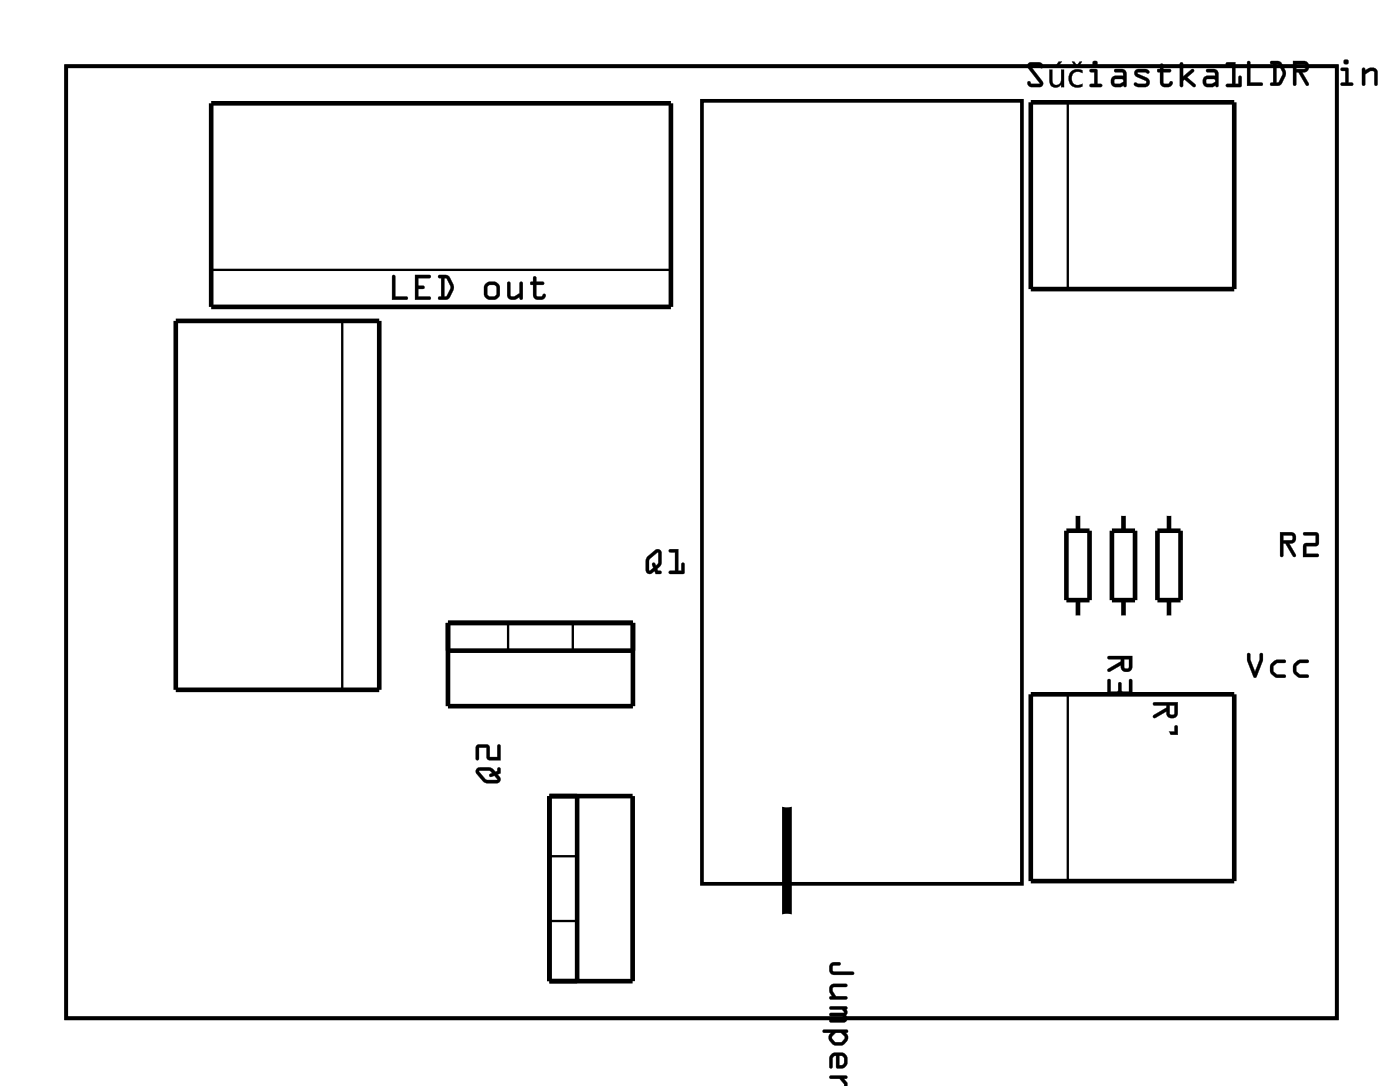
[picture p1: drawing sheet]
<svg xmlns="http://www.w3.org/2000/svg" width="77mm" height="60mm" viewBox="0 0 77 60" stroke-linecap="round" stroke-linejoin="round" font-family="sans-serif">
<path d="M3.6 3.6h69.8v52.3h-69.8zM38.6 5.5h17.5v43h-17.5z" fill="none" stroke="#000" stroke-width=".2"/>
<path d="M3.6 3.6h69.8v52.3h-69.8z" fill="none" stroke="#000" stroke-width=".05"/>
<g fill="none" stroke="#000" stroke-width=".25">
<path d="M9.7 17.6h11.1v20.3h-11.1zM11.6 5.7h25.3v11.1h-25.3zM56.6 5.6h11.2v10.3h-11.2zM24.6 34.2h10.2v4.6h-10.2zM24.6 35.7h10.2M56.6 38.1h11.2v10.3h-11.2zM58.6 29.1h1.3v3.8h-1.3zM59.2 28.2v.9M59.2 32.9v1M61.1 29.1h1.3v3.8h-1.3zM61.7 28.2v.9M61.7 32.9v1"/>
<path d="M63.6 29.1h1.3v3.8h-1.3zM64.2 28.2v.9M64.2 32.9v1M30.2 43.7h4.6v10.2h-4.6zM31.7 43.7v10.2"/>
</g>
<path d="M11.6 14.8h25.3M18.8 17.6v20.3M58.7 5.6v10.3M27.9 34.2v1.5M31.5 34.2v1.5M58.7 38.1v10.3M30.2 50.6h1.5M30.2 47h1.5" fill="none" stroke="#000" stroke-width=".13"/>
<path d="M43.2 44.2v6.1" fill="none" stroke="#000" stroke-width=".53"/>
<g fill="#000">
<path d="M67.4 3.4h.5v1.2h.1v-.4h.2v.6l-.9-.1 .1-.1h.3v-1h-.3zM36.8 30.2l.5-.1v1.2h.1v-.4h.2v.6h-.9l.1-.2h.3v-1h-.3zM60.9 37.3h.1v.7l.4-.1v-.4l.1-.1 .1 .1v.4l.4 .1v-.6l.1-.1 .1 .7-.2 .1h-.5h-.6l-.1-.1zM63.4 39.8l.1 .1v.3h1v-.3l.1-.1 .1 .5h-1.2v.2h.4v.1l-.5 .1zM71.6 29.2h.7l.1 .1v.6l-.6 .1v.4h.6v.2h-.8v-.7l.7-.1v-.4h-.7zM26.2 40.9h.6l.1 .1v.6h.4v-.6l.1-.1 .1 .8h-.7l-.1-.7h-.4v.6l-.1 .1z"/>
<path d="M21.6 15.1l.1 .1v1.1h.6a.1 .1 0 0 1 .1 .1 .1 .1 0 0 1-.1 .1h-.8zM21.6 15.1l-.1 1.4 .8-.1v-.1h-.6v-1.1zM22.8 15.1h.8a.1 .1 0 0 1 .1 .1 .1 .1 0 0 1-.1 .1h-.6v.4h.2a.1 .1 0 0 1 .1 .1 .1 .1 0 0 1-.1 .1h-.2v.4h.6a.1 .1 0 0 1 .1 .1 .1 .1 0 0 1-.1 .1h-.8zM22.8 15.1v1.4l.8-.1v-.1h-.6v-.4l.3-.1v-.1h-.3v-.4h.6l.1-.1zM24.1 15.1h.5l.3 .7-.2 .6-.6 .1a.1 .1 0 0 1 0-.1 .1 .1 0 0 1 0-.1h.1v-1h-.1zM24.1 15.1v.1l.1 .1v1h-.1v.1h.4l.4-.4v-.4l-.3-.5zM24.4 15.3v1l.1-.1 .2-.4-.2-.5zM24.4 15.3h.2l.2 .5-.3 .5h-.1z"/>
<path d="M21.6 15.1l.1 .1v1.1h.7v.1l-.9 .1zM22.8 15.1h.9l-.1 .2h-.6v.4h.3v.1v.1h-.3v.4h.6v.1l-.8 .1zM24.1 15.1h.5a.8 .8 0 0 1 .1 1.2l-.2 .1h-.4v-.1h.1v-1l-.1-.1zM24.4 15.3v1h.1l.3-.5-.2-.5z"/>
<path d="M26.5 16a.55 .55 0 0 1 1.1 0 .55 .55 0 0 1-1.1 0zM26.6 16a.49 .49 0 0 0 .9 0 .49 .49 0 0 0-.9 0zM26.8 15.7v.5l.1 .1 .3-.1v-.5l-.3-.1zM26.8 15.7l.3-.1 .2 .1v.4l-.1 .2h-.3l-.1-.1zM27.9 15.5h.1v.7l.1 .1 .4-.2v-.5a.1 .1 0 0 1 .1-.1 .1 .1 0 0 1 .1 .1v.8a.1 .1 0 0 1-.1 .1 .11 .11 0 0 1-.1-.2 .4 .4 0 0 1-.6-.1zM27.9 15.5v.7a.35 .35 0 0 0 .5 .2l.2-.1v.1h.1v-.9h-.1v.6l-.5 .2-.1-.1v-.7zM29.3 15.2h.2v.3h.3a.1 .1 0 0 1 .1 .1 .1 .1 0 0 1-.1 0h-.3v.6l.2 .1 .2-.2 .1 .1a.21 .21 0 0 1-.1 .2 .21 .21 0 0 1-.2 .1l-.3-.1-.1-.1v-.7h-.1l-.1-.1h.2zM29.3 15.2v.3h-.2v.1h.2v.6a.37 .37 0 0 0 .3 .3 .37 .37 0 0 0 .4-.3l-.1-.1-.1 .2-.3-.1v-.6h.3h.1l-.1-.1h-.3l-.1-.3z"/>
<path d="M26.6 16a.5 .5 0 0 1 .9 0 .5 .5 0 0 1-.9 0zM26.8 15.7v.5l.1 .1h.3l.1-.2v-.4l-.2-.1zM27.9 15.5h.1v.7l.1 .1 .4-.2v-.6h.2v.9h-.1l-.1-.1a.38 .38 0 0 1-.3 .2 .38 .38 0 0 1-.3-.3zM29.3 15.2h.2v.3h.3l.1 .1h-.1h-.3v.7h.3l.1-.2 .1 .1a.35 .35 0 0 1-.4 .3 .35 .35 0 0 1-.3-.3v-.6h-.1l-.1-.1h.2z"/>
<path d="M56.5 3.5l.7-.1 .1 .3a.13 .13 0 0 1-.1 0 .13 .13 0 0 1-.1-.1h-.5l.7 .9v.2l-.7 .1-.2-.3a.13 .13 0 0 1 .2 0 .13 .13 0 0 1 .1 .1h.4l-.6-.9zM56.5 3.5v.2l.6 .9h-.4l-.2-.1v.1l.1 .2h.5a.19 .19 0 0 0 .2-.1 .19 .19 0 0 0 0-.2l-.7-.9h.5l.1 .1v-.2l-.1-.1zM57.6 3.8h.2v.6a.24 .24 0 0 0 .3 .3 .24 .24 0 0 0 .2-.3v-.6h.2v1h-.2v-.2a.35 .35 0 0 1-.4 .2 .35 .35 0 0 1-.3-.4zM57.6 3.8l.1 .6a.34 .34 0 0 0 .2 .4 .34 .34 0 0 0 .4-.2v.2h.1v-1h-.1v.6a.26 .26 0 0 1-.2 .3 .26 .26 0 0 1-.3-.3v-.6zM58.2 3.4h.1l-.2 .3h-.2zM58.2 3.4l-.3 .3h.2l.2-.3zM58.8 3.9a.57 .57 0 0 1 .7 0v.1a.36 .36 0 0 0-.5 .1 .36 .36 0 0 0 0 .5 .36 .36 0 0 0 .5 0v.1a.52 .52 0 0 1-.7-.1 .52 .52 0 0 1 0-.7zM58.8 3.9a.51 .51 0 0 0 0 .7 .51 .51 0 0 0 .7 .1v-.1a.37 .37 0 0 1-.5 0 .37 .37 0 0 1 0-.5 .37 .37 0 0 1 .5-.1v-.1l-.2-.1zM58.9 3.4h.1l.2 .2 .1-.2h.1l-.2 .3h-.1zM58.9 3.4l.2 .3h.1l.2-.3h-.1l-.1 .2-.2-.2zM59.9 3.8h.4v.8h.2a.1 .1 0 0 1 .1 .1 .1 .1 0 0 1-.1 .1h-.6a.1 .1 0 0 1-.1-.1 .1 .1 0 0 1 .1-.1h.2v-.6h-.2zM59.9 3.8v.2h.2v.6h-.2v.1l.6 .1v-.2h-.2v-.8zM60 3.5a.15 .15 0 0 1 .3 0 .15 .15 0 0 1-.3 0zM60 3.5a.15 .15 0 0 0 .3 0 .15 .15 0 0 0-.3 0zM61.2 3.8h.4l.2 .1 .1 .1v.7a.09 .09 0 0 1-.1 .1 .09 .09 0 0 1-.1-.1l-.4 .1a.32 .32 0 0 1-.3-.3 .32 .32 0 0 1 .3-.3h.4v-.2h-.4zM61.2 3.8l.1 .2h.4v.2h-.4a.31 .31 0 0 0-.3 .3 .31 .31 0 0 0 .3 .3l.4-.1h.2v-.7l-.2-.2zM61.2 4.4l.1 .2h.2l.2-.1v-.1zM61.2 4.4l.5-.1v.2l-.2 .1h-.2zM62.4 3.8a.71 .71 0 0 1 .7 .1 .12 .12 0 0 1 0 .2 .12 .12 0 0 1-.2-.1h-.4l.5 .3a.28 .28 0 0 1 .2 .3 .28 .28 0 0 1-.3 .2l-.6-.1a.12 .12 0 0 1 .1-.1 .12 .12 0 0 1 .1 0h.4l.1-.1-.6-.3-.1-.2zM62.4 3.9l-.1 .1 .1 .2 .6 .3-.1 .1-.6-.1v.2l.1 .1h.5a.27 .27 0 0 0 .2-.2 .27 .27 0 0 0-.1-.3l-.5-.3h.4a.1 .1 0 0 0 .2 0 .09 .09 0 0 0 0-.1l-.2-.1zM63.7 3.5h.2v.3h.3a.1 .1 0 0 1 .1 .1 .1 .1 0 0 1-.1 .1h-.3v.5l.3 .1 .1-.1h.1a.21 .21 0 0 1 0 .2 .21 .21 0 0 1-.2 .1h-.3l-.2-.2v-.6h-.1v-.1l.1-.1zM63.8 3.5l-.1 .3-.1 .1 .1 .1v.5a.37 .37 0 0 0 .4 .3 .37 .37 0 0 0 .3-.2l-.1-.1-.1 .1h-.3v-.6h.4v-.1l-.1-.1h-.3v-.2zM64.8 3.4l.2 .1v.7l.4-.4a.1 .1 0 0 1 .2 0 .09 .09 0 0 1 0 .1l-.4 .3 .5 .4a.1 .1 0 0 1 0 .2 .1 .1 0 0 1-.2 0l-.4-.4h-.1v.3a.1 .1 0 0 1-.1 .1 .1 .1 0 0 1-.1-.1zM64.8 3.5v1.2h.2v-.3h.1l.5 .4v-.2l-.4-.4 .4-.4h-.1l-.5 .4v-.7zM66.3 3.8h.4l.2 .1v.1v.7a.09 .09 0 0 1 0 .1 .09 .09 0 0 1-.1-.1l-.5 .1a.32 .32 0 0 1-.2-.3 .32 .32 0 0 1 .2-.3h.5l-.1-.2h-.4zM66.3 3.8v.2h.5v.2h-.5a.31 .31 0 0 0-.2 .3 .31 .31 0 0 0 .2 .3l.5-.1h.1v-.7l-.1-.2zM66.3 4.4v.2h.3l.2-.1-.1-.1zM66.3 4.4l.4-.1 .1 .2-.2 .1h-.3z"/>
<path d="M56.5 3.5l.6-.1 .2 .2-.1 .1-.1-.1h-.5l.7 .9-.1 .3h-.5l-.2-.2v-.1l.1 .1h.5l-.6-.9zM57.6 3.8h.2v.6a.25 .25 0 0 0 .3 .3 .25 .25 0 0 0 .2-.3v-.6h.1v1h-.1v-.2a.35 .35 0 0 1-.4 .2 .35 .35 0 0 1-.3-.4zM58.2 3.4h.1l-.2 .3h-.2zM58.8 3.9l.5-.1 .2 .1v.1a.37 .37 0 0 0-.5 .1 .37 .37 0 0 0 0 .5 .37 .37 0 0 0 .5 0v.1a.51 .51 0 0 1-.7-.1 .51 .51 0 0 1 0-.7zM58.9 3.4h.1l.2 .2 .1-.2h.1l-.2 .3h-.1zM59.9 3.8h.4v.8h.2v.2l-.6-.1v-.1h.2v-.6h-.2zM60 3.5a.15 .15 0 0 1 .3 0 .15 .15 0 0 1-.3 0zM61.2 3.8h.5l.2 .2v.8l-.2-.1-.4 .1a.32 .32 0 0 1-.3-.3 .32 .32 0 0 1 .3-.3h.4v-.2h-.4zM61.2 4.4l.1 .2h.2l.2-.1v-.2zM62.4 3.9l.5-.1 .2 .1a.12 .12 0 0 1-.1 .2 .12 .12 0 0 1-.1-.1h-.4l.5 .3a.27 .27 0 0 1 .1 .3 .27 .27 0 0 1-.2 .2h-.5l-.1-.1v-.2l.6 .1 .1-.1-.6-.3-.1-.2zM63.7 3.5h.2v.3h.4v.1v.1h-.4v.6h.3l.1-.1h.1a.35 .35 0 0 1-.3 .3 .35 .35 0 0 1-.4-.3v-.5h-.1v-.1l.1-.1zM64.8 3.4l.2 .1v.7l.5-.4h.1l-.4 .4 .5 .4-.1 .2-.5-.4h-.1v.4l-.2-.1zM66.3 3.8h.5l.1 .2v.8l-.1-.1-.5 .1a.32 .32 0 0 1-.2-.3 .32 .32 0 0 1 .2-.3h.4v-.2h-.4zM66.3 4.4v.2h.3l.2-.1-.1-.2z"/>
<path d="M67.4 3.4h.5v1.2h.1v-.4a.1 .1 0 0 1 .1 0 .1 .1 0 0 1 .1 0v.6h-.8a.1 .1 0 0 1-.1-.1 .1 .1 0 0 1 .1-.1h.3v-1h-.3zM67.4 3.5v.1h.3v1h-.3v.1l.7 .1v-.6h-.1v.4h-.1v-1.2z"/>
<path d="M68.5 3.4h.2v1.1h.6a.1 .1 0 0 1 .1 .1 .1 .1 0 0 1-.1 .1h-.8zM68.5 3.4v1.3h.8v-.2h-.6v-1.1zM69.8 3.4h.5l.3 .6-.2 .6-.5 .1a.1 .1 0 0 1-.1-.1 .1 .1 0 0 1 .1-.1v-1h-.1zM69.8 3.4v.1h.1v1h-.1v.2h.5l.3-.5v-.4l-.3-.4zM70.1 3.5v1h.1l.3-.5-.3-.4zM70.1 3.5l.2 .1 .2 .4-.3 .5h-.1zM71 3.3h.6a.32 .32 0 0 1 .3 .4 .32 .32 0 0 1-.4 .3l.4 .6a.1 .1 0 0 1 0 .1 .1 .1 0 0 1-.2 0l-.4-.7h-.1v.6a.1 .1 0 0 1-.1 .1 .1 .1 0 0 1-.1-.1zM71 3.3l.1 1.4 .1-.1v-.6h.1l.4 .7h.2l-.4-.7a.31 .31 0 0 0 .4-.3 .31 .31 0 0 0-.3-.3zM71.2 3.5v.3l.5-.1v-.2zM71.2 3.5h.5v.2l-.5 .1z"/>
<path d="M68.5 3.4h.2v1.1h.6v.2h-.8zM69.8 3.4h.5a.8 .8 0 0 1 .1 1.2l-.1 .1h-.5v-.1l.1-.1v-1h-.1zM70.1 3.5v1h.1l.3-.5-.2-.4zM71 3.3h.6a.31 .31 0 0 1 .3 .4 .31 .31 0 0 1-.4 .3l.4 .7h-.1l-.5-.7h-.1v.6l-.1 .1zM71.2 3.5v.3l.5-.1v-.2z"/>
<path d="M73.7 3.7h.4v.8h.1a.1 .1 0 0 1 .1 .1 .1 .1 0 0 1-.1 .1h-.5a.1 .1 0 0 1-.1-.1 .1 .1 0 0 1 .1-.1h.2v-.6h-.2zM73.7 3.8v.1h.2v.6h-.2v.2h.6v-.1l-.2-.1v-.7zM73.8 3.4a.15 .15 0 0 1 .3 0 .15 .15 0 0 1-.3 0zM73.8 3.4a.15 .15 0 0 0 .3 0 .15 .15 0 0 0-.3 0zM74.8 3.7h.2v.2a.4 .4 0 0 1 .7 .1v.6a.1 .1 0 0 1-.1 .1 .1 .1 0 0 1-.1-.1v-.6l-.2-.1-.3 .2v.5a.1 .1 0 0 1-.1 .1 .1 .1 0 0 1-.1-.1zM74.8 3.8l.1 .9 .1-.1v-.5l.3-.2h.2v.8h.1l.1-.7a.35 .35 0 0 0-.5-.2l-.2 .1v-.1z"/>
<path d="M73.7 3.7l.4 .1v.7l.2 .1v.1h-.7l.1-.2h.2v-.6h-.2zM73.8 3.4a.15 .15 0 0 1 .3 0 .15 .15 0 0 1-.3 0zM74.8 3.7h.2v.2a.38 .38 0 0 1 .4-.2 .38 .38 0 0 1 .3 .3l-.1 .7h-.1v-.8h-.2l-.3 .2v.6h-.1z"/>
<path d="M35.6 30.5l.4-.3h.3v.7l-.2 .3v.1h.2a.1 .1 0 0 1 .1 .1 .1 .1 0 0 1-.1 .1h-.3v-.2l-.2 .2h-.3a.94 .94 0 0 1 0-.8zM35.6 30.5a.97 .97 0 0 0-.1 .9l.2 .1 .3-.2v.2h.3v-.1l-.2-.1v-.1l.2-.2v-.6a.21 .21 0 0 0-.1-.2 .21 .21 0 0 0-.2 0zM35.7 30.7v.6l.2-.1-.1-.2a.11 .11 0 0 1 .2-.1 .11 .11 0 0 1 0 .2l.2-.2-.1-.6zM35.7 30.7l.4-.4 .1 .6a.14 .14 0 0 1-.1 .2 .14 .14 0 0 1-.2-.2l-.1 .1 .1 .2-.2 .1z"/>
<path d="M35.6 30.5l.5-.3h.2v.7l-.2 .3 .2 .2v.1h-.3v-.2l-.3 .2-.2-.1a.98 .98 0 0 1 .1-.9zM35.7 30.7v.6l.2-.1-.1-.2a.11 .11 0 0 1 .2-.1 .11 .11 0 0 1 0 .2l.2-.2v-.6z"/>
<path d="M36.8 30.2l.5-.1v1.2h.1v-.3a.1 .1 0 0 1 .1-.1 .1 .1 0 0 1 .1 .1v.5h-.8a.1 .1 0 0 1-.1-.1 .1 .1 0 0 1 .1-.1h.3v-1h-.3zM36.8 30.2v.1h.3v1h-.3v.2h.7v-.6h-.1v.4h-.2l.1-1.2z"/>
<path d="M60.9 36h1.3v.6a.32 .32 0 0 1-.4 .3 .32 .32 0 0 1-.2-.4l-.7 .4-.1-.2 .8-.4v-.1h-.7zM61.8 36.2v.5h.2v-.5z"/>
<path d="M60.9 36h1.3v.6a.32 .32 0 0 1-.4 .3 .32 .32 0 0 1-.2-.4l-.6 .4a.11 .11 0 0 1-.2-.1 .1 .1 0 0 1 .1-.1l.7-.4v-.1h-.7zM60.9 36v.2h.7v.1l-.7 .4v.2l.7-.4a.31 .31 0 0 0 .2 .4 .31 .31 0 0 0 .4-.3v-.6zM61.8 36.2v.4l.2 .1v-.5zM61.7 36.2h.3v.5h-.3z"/>
<path d="M60.9 37.3h.1v.7l.4-.1v-.4a.1 .1 0 0 1 .1-.1 .1 .1 0 0 1 .1 .1v.4l.4 .1v-.6a.1 .1 0 0 1 .1-.1 .1 .1 0 0 1 .1 .1v.6l-.1 .1h-.6l-.5 .1-.2-.2zM60.9 37.3l-.1 .7 .1 .1h.6h.5l.2-.1-.1-.7-.1 .1v.6l-.4-.1v-.4h-.1h-.1v.4l-.4 .1v-.7z"/>
<path d="M63.4 38.6h1.3v.6a.32 .32 0 0 1-.4 .2 .32 .32 0 0 1-.2-.3l-.7 .3-.1-.1 .8-.4v-.2h-.7zM64.3 38.7v.5h.2v-.5z"/>
<path d="M63.4 38.6l1.3-.1v.7a.32 .32 0 0 1-.4 .2 .32 .32 0 0 1-.2-.3l-.6 .3a.1 .1 0 0 1-.2 0 .11 .11 0 0 1 .1-.2l.7-.3v-.2h-.7zM63.4 38.6v.1h.7v.2l-.7 .4v.1l.7-.4a.31 .31 0 0 0 .2 .4 .31 .31 0 0 0 .4-.2v-.6zM64.3 38.7v.5h.2v-.5zM64.2 38.7h.3v.5h-.3z"/>
<path d="M63.4 39.8l.1 .1v.3h1v-.3a.1 .1 0 0 1 .1-.1 .1 .1 0 0 1 .1 .1v.4h-1.2v.2h.4a.1 .1 0 0 1 .1 .1 .1 .1 0 0 1-.1 .1l-.6-.1zM63.4 39.8v.9l.5-.1v-.1h-.4v-.2h1.2l-.1-.5-.1 .1v.3h-1v-.3z"/>
<path d="M68.5 35.9h.2v.3l.2 .7 .3-.7v-.3a.1 .1 0 0 1 .1-.1 .1 .1 0 0 1 .1 .1v.4l-.5 .9-.4-.9zM68.5 35.9v.4l.4 .9h.1l.4-1v-.3h-.2v.3l-.3 .7-.2-.7v-.3zM69.9 36.4l.2-.2h.4a.1 .1 0 0 1 .1 .1 .1 .1 0 0 1-.1 .1h-.3l-.2 .2v.3l.1 .1h.4a.1 .1 0 0 1 .1 .1 .1 .1 0 0 1-.1 .1h-.5a.51 .51 0 0 1-.1-.8zM69.9 36.4l-.1 .2 .1 .4 .2 .2h.5v-.2h-.5l-.2-.2v-.2l.2-.2h.5v-.1l-.5-.1zM71.1 36.4l.3-.2h.4a.1 .1 0 0 1 .1 .1 .1 .1 0 0 1-.1 .1h-.4l-.2 .2v.3l.2 .1h.4a.1 .1 0 0 1 .1 .1 .1 .1 0 0 1-.1 .1h-.5a.51 .51 0 0 1-.2-.8zM71.1 36.4l-.1 .2 .1 .4 .3 .2h.5l-.1-.2h-.4l-.2-.2v-.2l.2-.2h.4l.1-.1-.5-.1z"/>
<path d="M68.5 35.9h.2v.3l.2 .7 .3-.7v-.3h.2v.3l-.4 1h-.1l-.4-.9zM69.9 36.4l.2-.2 .5 .1v.1h-.5l-.1 .2v.3l.1 .1 .5 .1v.1h-.4a.49 .49 0 0 1-.3-.8zM71.1 36.4l.3-.2 .5 .1-.1 .1h-.4l-.2 .2v.3l.2 .1 .5 .1-.1 .1h-.4a.49 .49 0 0 1-.3-.8z"/>
<path d="M70.3 29.2h.6a.32 .32 0 0 1 .3 .4 .32 .32 0 0 1-.4 .2l.4 .6a.11 .11 0 0 1-.1 .2 .1 .1 0 0 1-.1-.1l-.4-.7h-.1v.7a.1 .1 0 0 1-.1 .1 .1 .1 0 0 1-.1-.1zM70.3 29.2l.1 1.4 .1-.1v-.7h.1l.4 .7h.2l-.4-.7a.31 .31 0 0 0 .4-.2 .31 .31 0 0 0-.3-.4zM70.5 29.4v.3l.5-.1v-.2zM70.5 29.4h.5v.2l-.5 .1z"/>
<path d="M70.3 29.2h.6a.31 .31 0 0 1 .3 .4 .31 .31 0 0 1-.4 .2l.4 .7-.1 .1-.5-.8h-.1v.7l-.1 .1zM70.5 29.4v.3l.5-.1v-.2z"/>
<path d="M71.6 29.2h.7l.1 .1v.6l-.6 .1v.4h.6a.1 .1 0 0 1 .1 .1 .1 .1 0 0 1-.1 .1h-.8v-.7l.7-.1v-.4h-.7zM71.6 29.2v.2h.7v.4l-.7 .1v.7h.8v-.2h-.7v-.4l.7-.1v-.6l-.1-.1z"/>
<path d="M26.2 42.2l.7-.1 .3 .3 .2-.3 .1 .4h-.2l.2 .3-.1 .2a.91 .91 0 0 1-1.3-.7zM26.3 42.3l.4 .5h.6l-.1-.2h-.2a.11 .11 0 0 1-.1-.1 .11 .11 0 0 1 .1-.1l-.1-.1z"/>
<path d="M26.2 42.2l.7-.1 .3 .3 .1-.1v-.1a.1 .1 0 0 1 .1-.1 .1 .1 0 0 1 .1 .1v.3h-.2l.2 .2-.1 .2a.92 .92 0 0 1-1.2-.4l-.1-.2zM26.2 42.2v.2l.3 .5a.97 .97 0 0 0 .9 .1l.1-.2-.2-.3h.2l-.1-.4-.2 .3-.3-.3zM26.3 42.3l.4 .5h.6l-.1-.2-.2 .1a.11 .11 0 0 1-.1-.2 .11 .11 0 0 1 .1-.1l-.1-.1zM26.3 42.3h.5a.14 .14 0 0 1 .2 .1 .14 .14 0 0 1-.1 .1l.1 .1h.2l.1 .2h-.6z"/>
<path d="M26.2 40.9h.7v.7h.4v-.6a.1 .1 0 0 1 .1-.1 .1 .1 0 0 1 .1 .1v.7h-.7l-.1-.7h-.4v.6a.1 .1 0 0 1-.1 .1 .1 .1 0 0 1-.1-.1zM26.2 40.9v.8l.1-.1v-.6h.4l.1 .7h.7l-.1-.8-.1 .1v.6h-.4v-.6l-.1-.1z"/>
<path d="M45.6 52.9l.2-.1 .4 .1-.1 .1h-.3v.3h1l.1 .2h-1.2l-.1-.2zM45.6 54.1l.2-.1h.7v.2h-.7l-.1 .1 .2 .4h.6v.1h-.9v-.1h.1l-.1-.3zM45.6 55.3h.9v.8h-.9v-.1l.8-.1-.1-.1h-.7v-.2h.8l-.1-.2h-.7zM45.2 56.5h1.3a.11 .11 0 0 1 .1 .2 .09 .09 0 0 1-.1 0l.1 .3-.3 .4a.54 .54 0 0 1-.8-.4l.2-.3h-.5zM45.9 56.7l-.2 .3 .2 .2h.3l.2-.2-.2-.3zM45.7 57.9l.2-.1h.5l.1 .3v.4l-.2 .1h-.3l-.1-.6-.2 .1v.5h-.1v-.5zM46.1 58v.5h.2l.1-.4-.1-.1zM45.6 59.1h.9v.1h-.1l.1 .3v.2h-.3h.2v-.2l-.3-.3h-.5z"/>
<path d="M45.6 52.9l.5-.1a.1 .1 0 0 1 .1 .1 .1 .1 0 0 1-.1 .1h-.3v.3h1a.1 .1 0 0 1 .1 .1 .1 .1 0 0 1-.1 .1h-1.1l-.2-.2zM45.6 52.9v.4l.1 .2h1.2l-.1-.1-1-.1v-.3h.3l.1-.1-.4-.1zM45.6 54.1l.2-.1h.7a.1 .1 0 0 1 .1 .1 .1 .1 0 0 1-.1 .1h-.7l-.1 .2 .2 .3h.6a.1 .1 0 0 1 .1 .1 .1 .1 0 0 1-.1 .1h-.9a.1 .1 0 0 1 0-.2 .1 .1 0 0 1 .1 0l-.2-.3zM45.6 54.1v.3l.1 .3h-.1v.1h.9v-.1h-.6l-.2-.4 .1-.1h.7v-.2h-.7zM45.6 55.3l.9-.1 .1 .4-.1 .1a.22 .22 0 0 1 0 .3 .22 .22 0 0 1-.2 .1h-.7a.1 .1 0 0 1-.1-.1 .1 .1 0 0 1 .1-.1h.8l-.1-.1h-.7a.1 .1 0 0 1-.1-.1 .1 .1 0 0 1 .1-.1h.8l-.1-.2h-.7zM45.6 55.3v.1h.7l.1 .2h-.8v.2h.7l.1 .1-.8 .1v.1h.9v-.8zM45.2 56.5h1.3a.1 .1 0 0 1 .1 .1 .1 .1 0 0 1-.1 .1l.1 .2v.2l-.2 .2-.2 .1a.5 .5 0 0 1-.6-.2l-.1-.3 .2-.2h-.5zM45.2 56.6v.1h.5l-.2 .1v.3l.3 .3h.5l.3-.3v-.2l-.2-.2 .2-.1-.1-.1zM45.9 56.7l-.2 .2 .2 .3h.3l.2-.2v-.1l-.2-.2zM45.9 56.7h.3l.2 .3-.2 .2h-.3l-.2-.2zM45.7 57.9l.2-.1h.4l.3 .3-.1 .3-.1 .2-.4 .1-.1-.1v-.6h-.1l-.1 .1v.5a.1 .1 0 0 1-.1 .1 .1 .1 0 0 1-.1-.1l.1-.5zM45.7 57.9l-.1 .2v.5h.1v-.5l.2-.1 .1 .6h.2l.2-.1 .1-.4-.1-.2-.5-.1zM46.1 58v.5h.2l.1-.4zM46.1 58h.2l.1 .1v.2l-.1 .2h-.2zM45.6 59.1l.9-.1a.1 .1 0 0 1 .1 .1 .1 .1 0 0 1-.1 .1h-.1l.2 .3v.2h-.5h.3v-.2l-.3-.3h-.5zM45.6 59.1v.1h.5l.3 .3v.2h-.2h.3v-.3l-.2-.2h.2v-.1z"/>
</g>
<path d="M33.5 9.5h1.5v1.5h-1.5z" fill="#fff"/>
<path d="M33.5 9.5h1.5v1.5h-1.5z" fill="none" stroke="#fff" stroke-width=".76" stroke-linecap="butt"/>
<circle cx="34.2" cy="10.2" r=".76" fill="#fff"/>
<circle cx="34.2" cy="10.2" r=".76" fill="none" stroke="#fff" stroke-width=".76" stroke-linecap="butt"/>
<circle cx="29.2" cy="10.2" r=".76" fill="#fff"/>
<circle cx="29.2" cy="10.2" r=".76" fill="none" stroke="#fff" stroke-width=".76" stroke-linecap="butt"/>
<circle cx="24.2" cy="10.2" r=".76" fill="#fff"/>
<circle cx="24.2" cy="10.2" r=".76" fill="none" stroke="#fff" stroke-width=".76" stroke-linecap="butt"/>
<circle cx="19.2" cy="10.2" r=".76" fill="#fff"/>
<circle cx="19.2" cy="10.2" r=".76" fill="none" stroke="#fff" stroke-width=".76" stroke-linecap="butt"/>
<circle cx="14.2" cy="10.2" r=".76" fill="#fff"/>
<circle cx="14.2" cy="10.2" r=".76" fill="none" stroke="#fff" stroke-width=".76" stroke-linecap="butt"/>
<circle cx="39.7" cy="9.2" r=".67" fill="#fff"/>
<circle cx="39.7" cy="9.2" r=".67" fill="none" stroke="#fff" stroke-width=".69" stroke-linecap="butt"/>
<path d="M39.1 8.6h1.3v1.3h-1.3z" fill="#fff"/>
<path d="M39.1 8.6h1.3v1.3h-1.3z" fill="none" stroke="#fff" stroke-width=".69" stroke-linecap="butt"/>
<circle cx="39.7" cy="11.8" r=".67" fill="#fff"/>
<circle cx="39.7" cy="11.8" r=".67" fill="none" stroke="#fff" stroke-width=".69" stroke-linecap="butt"/>
<circle cx="39.7" cy="14.3" r=".67" fill="#fff"/>
<circle cx="39.7" cy="14.3" r=".67" fill="none" stroke="#fff" stroke-width=".69" stroke-linecap="butt"/>
<circle cx="39.7" cy="16.9" r=".67" fill="#fff"/>
<circle cx="39.7" cy="16.9" r=".67" fill="none" stroke="#fff" stroke-width=".69" stroke-linecap="butt"/>
<circle cx="39.7" cy="19.4" r=".67" fill="#fff"/>
<circle cx="39.7" cy="19.4" r=".67" fill="none" stroke="#fff" stroke-width=".69" stroke-linecap="butt"/>
<circle cx="39.7" cy="21.9" r=".67" fill="#fff"/>
<circle cx="39.7" cy="21.9" r=".67" fill="none" stroke="#fff" stroke-width=".69" stroke-linecap="butt"/>
<circle cx="39.7" cy="24.5" r=".67" fill="#fff"/>
<circle cx="39.7" cy="24.5" r=".67" fill="none" stroke="#fff" stroke-width=".69" stroke-linecap="butt"/>
<circle cx="39.7" cy="27" r=".67" fill="#fff"/>
<circle cx="39.7" cy="27" r=".67" fill="none" stroke="#fff" stroke-width=".69" stroke-linecap="butt"/>
<circle cx="39.7" cy="29.6" r=".67" fill="#fff"/>
<circle cx="39.7" cy="29.6" r=".67" fill="none" stroke="#fff" stroke-width=".69" stroke-linecap="butt"/>
<circle cx="39.7" cy="32.1" r=".67" fill="#fff"/>
<circle cx="39.7" cy="32.1" r=".67" fill="none" stroke="#fff" stroke-width=".69" stroke-linecap="butt"/>
<circle cx="39.7" cy="34.6" r=".67" fill="#fff"/>
<circle cx="39.7" cy="34.6" r=".67" fill="none" stroke="#fff" stroke-width=".69" stroke-linecap="butt"/>
<circle cx="39.7" cy="37.2" r=".67" fill="#fff"/>
<circle cx="39.7" cy="37.2" r=".67" fill="none" stroke="#fff" stroke-width=".69" stroke-linecap="butt"/>
<circle cx="39.7" cy="39.7" r=".67" fill="#fff"/>
<circle cx="39.7" cy="39.7" r=".67" fill="none" stroke="#fff" stroke-width=".69" stroke-linecap="butt"/>
<circle cx="39.7" cy="42.3" r=".67" fill="#fff"/>
<circle cx="39.7" cy="42.3" r=".67" fill="none" stroke="#fff" stroke-width=".69" stroke-linecap="butt"/>
<circle cx="39.7" cy="44.8" r=".67" fill="#fff"/>
<circle cx="39.7" cy="44.8" r=".67" fill="none" stroke="#fff" stroke-width=".69" stroke-linecap="butt"/>
<circle cx="55" cy="9.2" r=".67" fill="#fff"/>
<circle cx="55" cy="9.2" r=".67" fill="none" stroke="#fff" stroke-width=".69" stroke-linecap="butt"/>
<circle cx="55" cy="11.8" r=".67" fill="#fff"/>
<circle cx="55" cy="11.8" r=".67" fill="none" stroke="#fff" stroke-width=".69" stroke-linecap="butt"/>
<circle cx="55" cy="14.3" r=".67" fill="#fff"/>
<circle cx="55" cy="14.3" r=".67" fill="none" stroke="#fff" stroke-width=".69" stroke-linecap="butt"/>
<circle cx="55" cy="16.9" r=".67" fill="#fff"/>
<circle cx="55" cy="16.9" r=".67" fill="none" stroke="#fff" stroke-width=".69" stroke-linecap="butt"/>
<circle cx="55" cy="19.4" r=".67" fill="#fff"/>
<circle cx="55" cy="19.4" r=".67" fill="none" stroke="#fff" stroke-width=".69" stroke-linecap="butt"/>
<circle cx="55" cy="21.9" r=".67" fill="#fff"/>
<circle cx="55" cy="21.9" r=".67" fill="none" stroke="#fff" stroke-width=".69" stroke-linecap="butt"/>
<circle cx="55" cy="24.5" r=".67" fill="#fff"/>
<circle cx="55" cy="24.5" r=".67" fill="none" stroke="#fff" stroke-width=".69" stroke-linecap="butt"/>
<circle cx="55" cy="27" r=".67" fill="#fff"/>
<circle cx="55" cy="27" r=".67" fill="none" stroke="#fff" stroke-width=".69" stroke-linecap="butt"/>
<circle cx="55" cy="29.6" r=".67" fill="#fff"/>
<circle cx="55" cy="29.6" r=".67" fill="none" stroke="#fff" stroke-width=".69" stroke-linecap="butt"/>
<circle cx="55" cy="32.1" r=".67" fill="#fff"/>
<circle cx="55" cy="32.1" r=".67" fill="none" stroke="#fff" stroke-width=".69" stroke-linecap="butt"/>
<circle cx="55" cy="34.6" r=".67" fill="#fff"/>
<circle cx="55" cy="34.6" r=".67" fill="none" stroke="#fff" stroke-width=".69" stroke-linecap="butt"/>
<circle cx="55" cy="37.2" r=".67" fill="#fff"/>
<circle cx="55" cy="37.2" r=".67" fill="none" stroke="#fff" stroke-width=".69" stroke-linecap="butt"/>
<circle cx="55" cy="39.7" r=".67" fill="#fff"/>
<circle cx="55" cy="39.7" r=".67" fill="none" stroke="#fff" stroke-width=".69" stroke-linecap="butt"/>
<circle cx="55" cy="42.3" r=".67" fill="#fff"/>
<circle cx="55" cy="42.3" r=".67" fill="none" stroke="#fff" stroke-width=".69" stroke-linecap="butt"/>
<circle cx="55" cy="44.8" r=".67" fill="#fff"/>
<circle cx="55" cy="44.8" r=".67" fill="none" stroke="#fff" stroke-width=".69" stroke-linecap="butt"/>
<path d="M62.5 45h1.5v1.5h-1.5z" fill="#fff"/>
<path d="M62.5 45h1.5v1.5h-1.5z" fill="none" stroke="#fff" stroke-width=".76" stroke-linecap="butt"/>
<circle cx="63.2" cy="45.7" r=".76" fill="#fff"/>
<circle cx="63.2" cy="45.7" r=".76" fill="none" stroke="#fff" stroke-width=".76" stroke-linecap="butt"/>
<circle cx="63.2" cy="40.7" r=".76" fill="#fff"/>
<circle cx="63.2" cy="40.7" r=".76" fill="none" stroke="#fff" stroke-width=".76" stroke-linecap="butt"/>
<path d="M26.4 36.5h1.5v1.5h-1.5z" fill="#fff"/>
<path d="M26.4 36.5h1.5v1.5h-1.5z" fill="none" stroke="#fff" stroke-width=".76" stroke-linecap="butt"/>
<circle cx="27.1" cy="37.2" r=".79" fill="#fff"/>
<circle cx="27.1" cy="37.2" r=".79" fill="none" stroke="#fff" stroke-width=".76" stroke-linecap="butt"/>
<circle cx="29.7" cy="37.2" r=".79" fill="#fff"/>
<circle cx="29.7" cy="37.2" r=".79" fill="none" stroke="#fff" stroke-width=".76" stroke-linecap="butt"/>
<circle cx="32.2" cy="37.2" r=".79" fill="#fff"/>
<circle cx="32.2" cy="37.2" r=".79" fill="none" stroke="#fff" stroke-width=".76" stroke-linecap="butt"/>
<path d="M32.4 50.5h1.6v1.6h-1.6z" fill="#fff"/>
<path d="M32.4 50.5h1.6v1.6h-1.6z" fill="none" stroke="#fff" stroke-width=".76" stroke-linecap="butt"/>
<circle cx="33.2" cy="51.3" r=".79" fill="#fff"/>
<circle cx="33.2" cy="51.3" r=".79" fill="none" stroke="#fff" stroke-width=".76" stroke-linecap="butt"/>
<circle cx="33.2" cy="48.8" r=".79" fill="#fff"/>
<circle cx="33.2" cy="48.8" r=".79" fill="none" stroke="#fff" stroke-width=".76" stroke-linecap="butt"/>
<circle cx="33.2" cy="46.2" r=".79" fill="#fff"/>
<circle cx="33.2" cy="46.2" r=".79" fill="none" stroke="#fff" stroke-width=".76" stroke-linecap="butt"/>
<circle cx="61.7" cy="27.2" r=".7" fill="#fff"/>
<circle cx="61.7" cy="27.2" r=".7" fill="none" stroke="#fff" stroke-width=".76" stroke-linecap="butt"/>
<circle cx="61.7" cy="34.9" r=".7" fill="#fff"/>
<circle cx="61.7" cy="34.9" r=".7" fill="none" stroke="#fff" stroke-width=".76" stroke-linecap="butt"/>
<circle cx="64.2" cy="27.2" r=".7" fill="#fff"/>
<circle cx="64.2" cy="27.2" r=".7" fill="none" stroke="#fff" stroke-width=".76" stroke-linecap="butt"/>
<circle cx="64.2" cy="34.9" r=".7" fill="#fff"/>
<circle cx="64.2" cy="34.9" r=".7" fill="none" stroke="#fff" stroke-width=".76" stroke-linecap="butt"/>
<path d="M13.5 19.5h1.5v1.5h-1.5z" fill="#fff"/>
<path d="M13.5 19.5h1.5v1.5h-1.5z" fill="none" stroke="#fff" stroke-width=".76" stroke-linecap="butt"/>
<circle cx="14.2" cy="20.2" r=".76" fill="#fff"/>
<circle cx="14.2" cy="20.2" r=".76" fill="none" stroke="#fff" stroke-width=".76" stroke-linecap="butt"/>
<circle cx="14.2" cy="25.2" r=".76" fill="#fff"/>
<circle cx="14.2" cy="25.2" r=".76" fill="none" stroke="#fff" stroke-width=".76" stroke-linecap="butt"/>
<circle cx="14.2" cy="30.2" r=".76" fill="#fff"/>
<circle cx="14.2" cy="30.2" r=".76" fill="none" stroke="#fff" stroke-width=".76" stroke-linecap="butt"/>
<circle cx="14.2" cy="35.2" r=".76" fill="#fff"/>
<circle cx="14.2" cy="35.2" r=".76" fill="none" stroke="#fff" stroke-width=".76" stroke-linecap="butt"/>
<circle cx="43.2" cy="43.2" r=".7" fill="#fff"/>
<circle cx="43.2" cy="43.2" r=".7" fill="none" stroke="#fff" stroke-width=".76" stroke-linecap="butt"/>
<circle cx="43.2" cy="51.2" r=".7" fill="#fff"/>
<circle cx="43.2" cy="51.2" r=".7" fill="none" stroke="#fff" stroke-width=".76" stroke-linecap="butt"/>
<circle cx="7.7" cy="29.7" r="1.1" fill="#fff"/>
<circle cx="7.7" cy="29.7" r="1.1" fill="none" stroke="#fff" stroke-width=".25"/>
<circle cx="67.7" cy="29.7" r="1.1" fill="#fff"/>
<circle cx="67.7" cy="29.7" r="1.1" fill="none" stroke="#fff" stroke-width=".25"/>
<circle cx="59.2" cy="27.2" r=".7" fill="#fff"/>
<circle cx="59.2" cy="27.2" r=".7" fill="none" stroke="#fff" stroke-width=".76" stroke-linecap="butt"/>
<circle cx="59.2" cy="34.9" r=".7" fill="#fff"/>
<circle cx="59.2" cy="34.9" r=".7" fill="none" stroke="#fff" stroke-width=".76" stroke-linecap="butt"/>
<path d="M62.5 12.5h1.5v1.5h-1.5z" fill="#fff"/>
<path d="M62.5 12.5h1.5v1.5h-1.5z" fill="none" stroke="#fff" stroke-width=".76" stroke-linecap="butt"/>
<circle cx="63.2" cy="13.2" r=".75" fill="#fff"/>
<circle cx="63.2" cy="13.2" r=".75" fill="none" stroke="#fff" stroke-width=".76" stroke-linecap="butt"/>
<circle cx="63.2" cy="8.2" r=".75" fill="#fff"/>
<circle cx="63.2" cy="8.2" r=".75" fill="none" stroke="#fff" stroke-width=".76" stroke-linecap="butt"/>
</svg>
